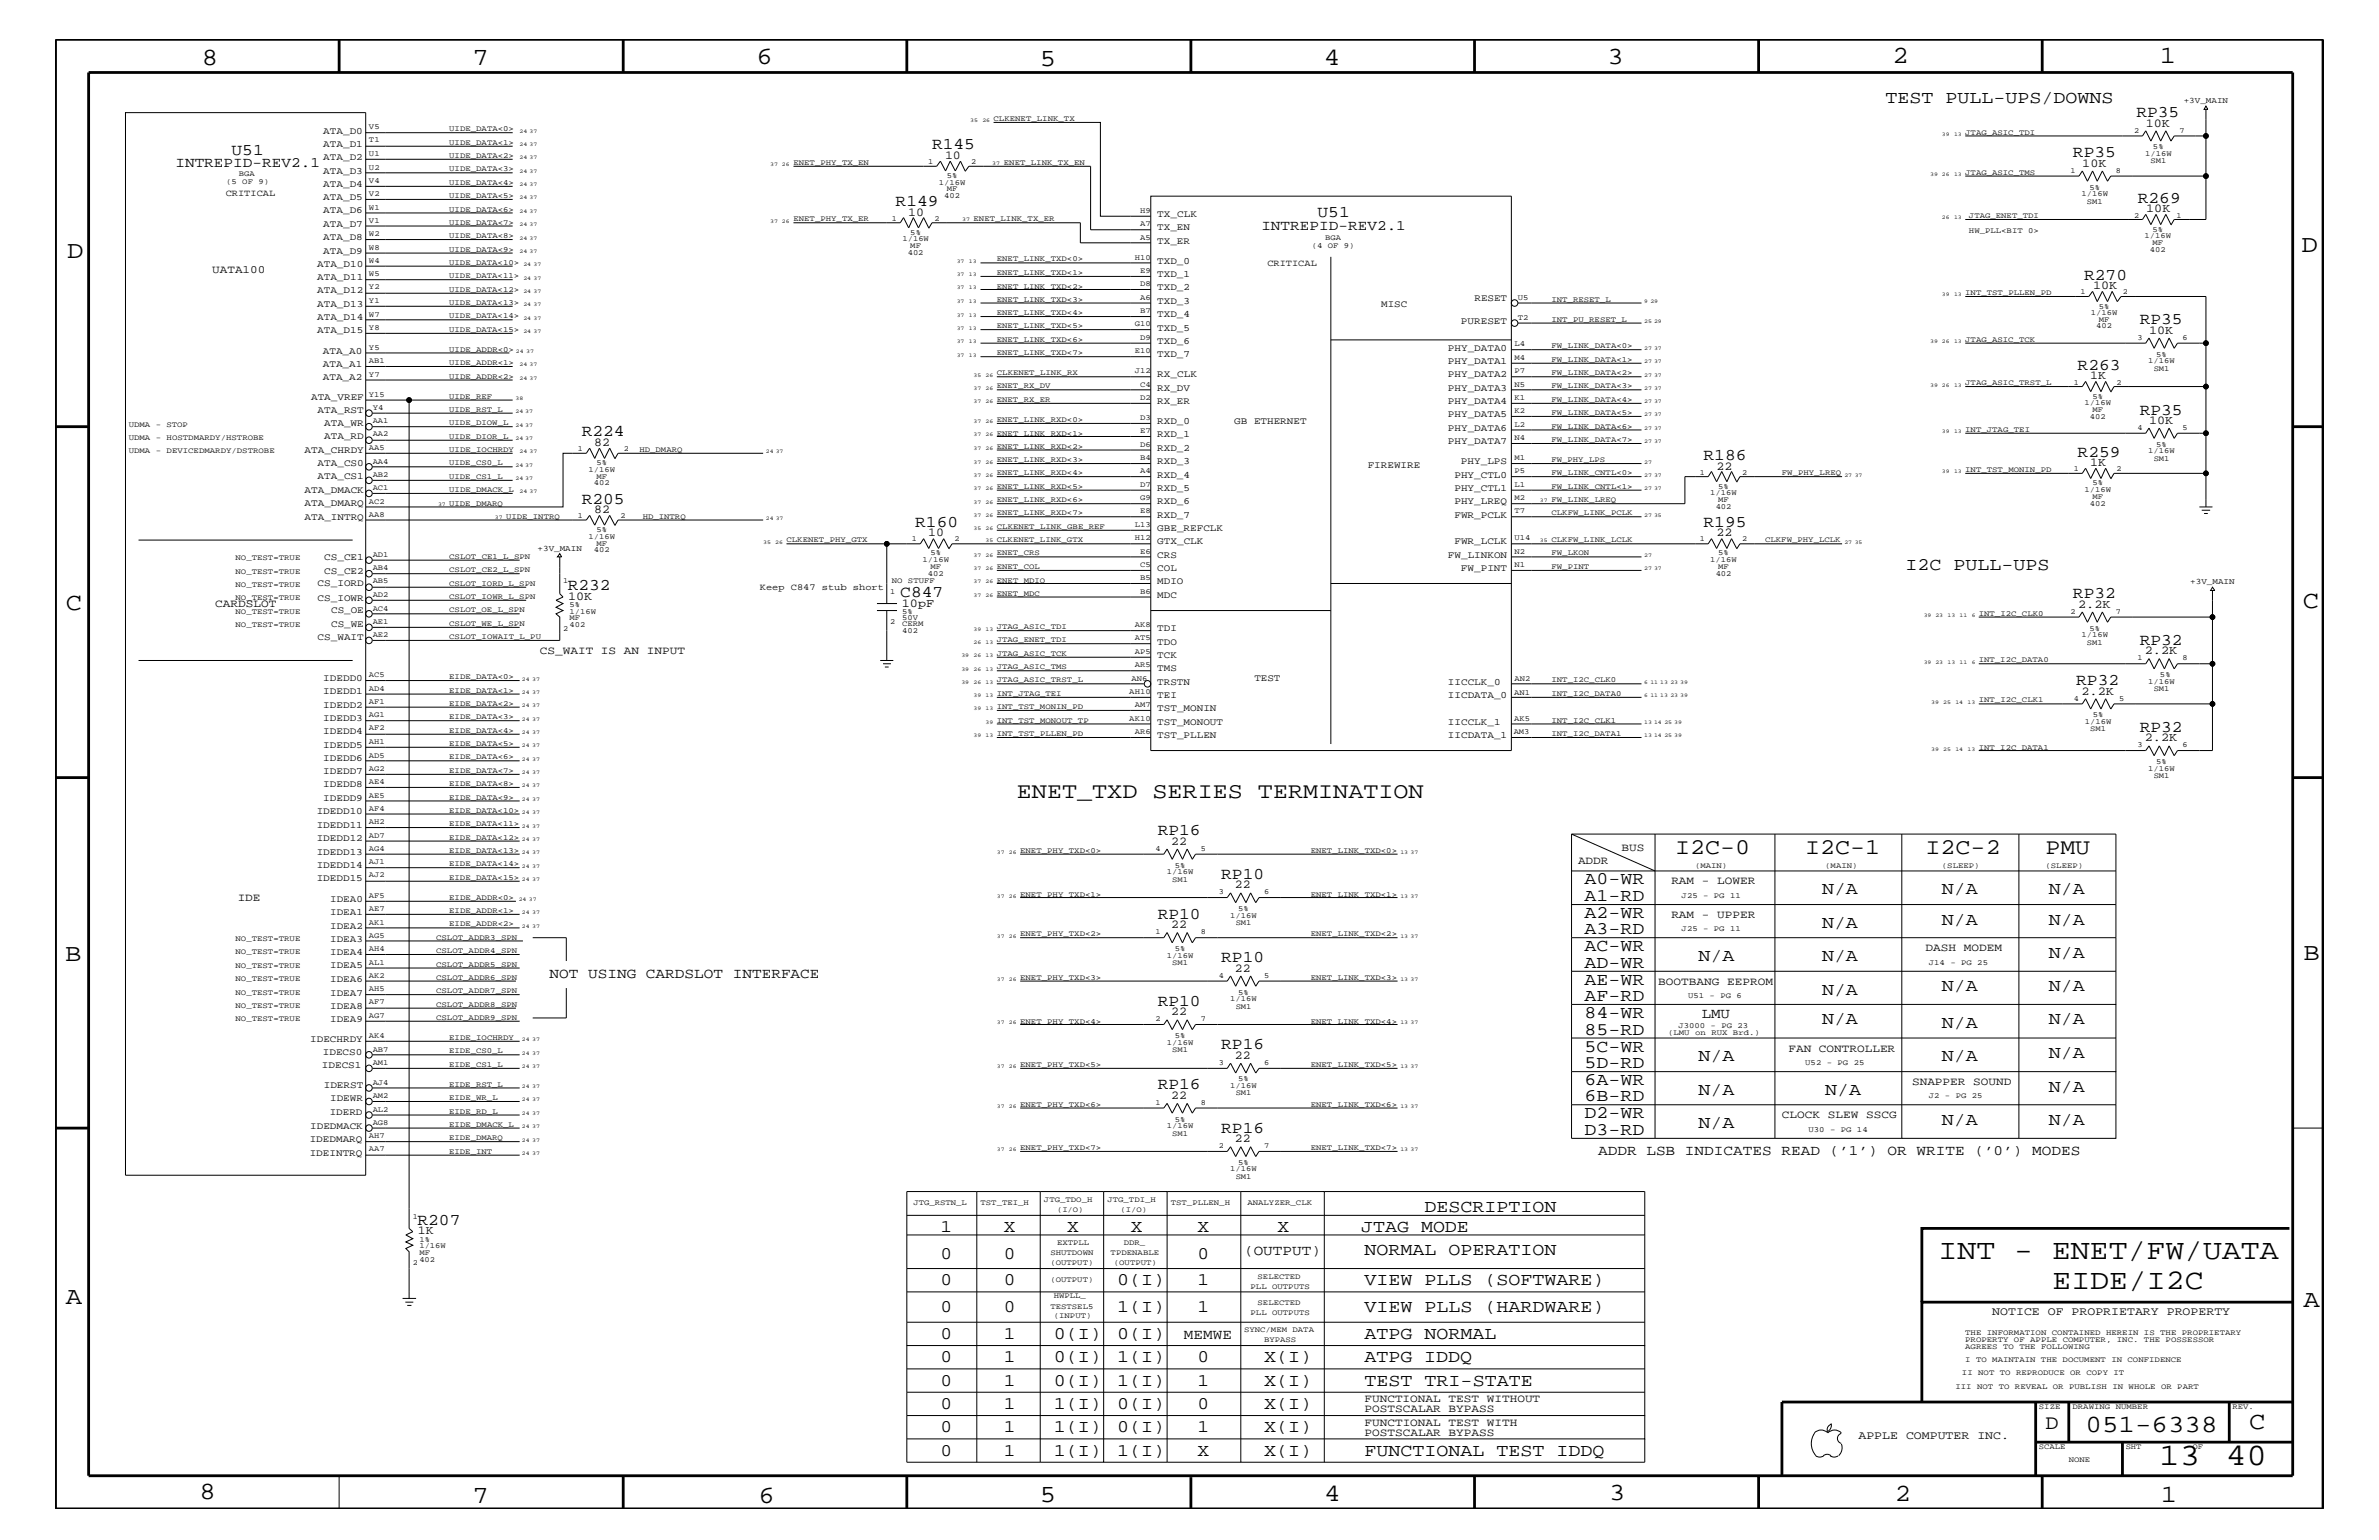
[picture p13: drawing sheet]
<svg xmlns="http://www.w3.org/2000/svg" width="432mm" height="279mm" viewBox="0 0 432 279" stroke-linecap="round" stroke-linejoin="round" font-family="sans-serif">
<defs><g id="words">
<g font-size="5.7">
<text x="391.9" y="265.9">13</text>
<text x="404" y="265.9">40</text>
</g>
<g font-size="5.2">
<text x="351.9" y="228.4">INT - ENET/FW/UATA</text>
<text x="372.5" y="233.8">EIDE/I2C</text>
</g>
<g font-size="4.5">
<text x="36.7" y="11.7">8</text>
<text x="85.8" y="11.7">7</text>
<text x="137.3" y="11.5">6</text>
<text x="240.3" y="11.7">4</text>
<text x="291.8" y="11.5">3</text>
<text x="343.5" y="11.5">2</text>
<text x="392" y="11.5">1</text>
<text x="188.7" y="12.1">5</text>
<text x="12.2" y="46.8">D</text>
<text x="417.7" y="45.7">D</text>
<text x="11.9" y="110.6">C</text>
<text x="418" y="110.3">C</text>
<text x="11.9" y="174.3">B</text>
<text x="418.1" y="174.2">B</text>
<text x="11.9" y="236.7">A</text>
<text x="418.1" y="237.1">A</text>
<text x="378.5" y="259.9">051-6338</text>
<text x="408.3" y="259.3">C</text>
<text x="36.2" y="271.9">8</text>
<text x="85.8" y="272.7">7</text>
<text x="137.7" y="272.7">6</text>
<text x="188.7" y="272.5">5</text>
<text x="240.4" y="272.3">4</text>
<text x="292.1" y="272.2">3</text>
<text x="343.9" y="272.3">2</text>
<text x="392.2" y="272.6">1</text>
</g>
<g font-size="4.1">
<text x="184.6" y="144.7">ENET_TXD SERIES TERMINATION</text>
<text x="304" y="155">I2C-0</text>
<text x="327.7" y="155">I2C-1</text>
<text x="349.5" y="155">I2C-2</text>
<text x="371.3" y="155">PMU</text>
</g>
<text font-size="3.7" x="371.3" y="259.3">D</text>
<g font-size="3.2">
<text x="342.2" y="18.7">TEST PULL-UPS/DOWNS</text>
<text x="345.9" y="103.5">I2C PULL-UPS</text>
<text x="287.6" y="160.5">A0-WR</text>
<text x="287.6" y="163.5">A1-RD</text>
<text x="287.6" y="166.5">A2-WR</text>
<text x="330.7" y="162.2">N/A</text>
<text x="352.5" y="162.2">N/A</text>
<text x="352.5" y="167.8">N/A</text>
<text x="371.9" y="167.8">N/A</text>
<text x="371.9" y="162.2">N/A</text>
<text x="287.6" y="172.6">AC-WR</text>
<text x="287.6" y="169.5">A3-RD</text>
<text x="330.7" y="168.3">N/A</text>
<text x="371.9" y="173.8">N/A</text>
<text x="287.6" y="178.7">AE-WR</text>
<text x="287.6" y="175.6">AD-WR</text>
<text x="308.3" y="174.4">N/A</text>
<text x="330.7" y="174.4">N/A</text>
<text x="352.5" y="179.9">N/A</text>
<text x="371.9" y="179.9">N/A</text>
<text x="287.6" y="184.7">84-WR</text>
<text x="287.6" y="181.6">AF-RD</text>
<text x="330.7" y="180.5">N/A</text>
<text x="330.7" y="185.9">N/A</text>
<text x="371.9" y="185.9">N/A</text>
<text x="287.6" y="187.7">85-RD</text>
<text x="287.6" y="190.8">5C-WR</text>
<text x="352.5" y="186.5">N/A</text>
<text x="371.9" y="192">N/A</text>
<text x="287.6" y="196.8">6A-WR</text>
<text x="287.6" y="193.8">5D-RD</text>
<text x="308.3" y="192.6">N/A</text>
<text x="352.5" y="192.6">N/A</text>
<text x="287.6" y="202.9">D2-WR</text>
<text x="287.6" y="199.8">6B-RD</text>
<text x="308.3" y="198.7">N/A</text>
<text x="331.3" y="198.7">N/A</text>
<text x="371.9" y="198.1">N/A</text>
<text x="287.6" y="205.9">D3-RD</text>
<text x="308.3" y="204.7">N/A</text>
<text x="352.5" y="204.1">N/A</text>
<text x="371.9" y="204.1">N/A</text>
<text x="258.6" y="219.8">DESCRIPTION</text>
<text x="170.7" y="223.5">1</text>
<text x="182.2" y="223.5">X</text>
<text x="193.7" y="223.5">X</text>
<text x="205.2" y="223.5">X</text>
<text x="217.3" y="223.5">X</text>
<text x="231.9" y="223.5">X</text>
<text x="247.1" y="223.5">JTAG MODE</text>
<text x="247.6" y="227.7">NORMAL OPERATION</text>
<text x="170.7" y="228.4">0</text>
<text x="170.7" y="233.2">0</text>
<text x="182.2" y="233.2">0</text>
<text x="182.2" y="228.4">0</text>
<text x="202.8" y="233.2">0(I)</text>
<text x="217.3" y="228.4">0</text>
<text x="217.3" y="233.2">1</text>
<text x="247.6" y="233.2">VIEW PLLS (SOFTWARE)</text>
<text x="170.7" y="238">0</text>
<text x="182.2" y="238">0</text>
<text x="202.8" y="238">1(I)</text>
<text x="217.3" y="238">1</text>
<text x="247.6" y="238">VIEW PLLS (HARDWARE)</text>
<text x="170.7" y="242.9">0</text>
<text x="182.2" y="242.9">1</text>
<text x="191.3" y="242.9">0(I)</text>
<text x="202.8" y="242.9">0(I)</text>
<text x="247.6" y="242.9">ATPG NORMAL</text>
<text x="170.7" y="247.2">0</text>
<text x="170.7" y="251.4">0</text>
<text x="182.2" y="251.4">1</text>
<text x="182.2" y="247.2">1</text>
<text x="191.3" y="247.2">0(I)</text>
<text x="191.3" y="251.4">0(I)</text>
<text x="202.8" y="247.2">1(I)</text>
<text x="202.8" y="251.4">1(I)</text>
<text x="217.3" y="247.2">0</text>
<text x="217.3" y="251.4">1</text>
<text x="229.4" y="247.2">X(I)</text>
<text x="229.4" y="251.4">X(I)</text>
<text x="247.6" y="247.2">ATPG IDDQ</text>
<text x="247.6" y="251.4">TEST TRI-STATE</text>
<text x="170.7" y="255.6">0</text>
<text x="182.2" y="255.6">1</text>
<text x="191.3" y="255.6">1(I)</text>
<text x="202.8" y="255.6">0(I)</text>
<text x="217.3" y="255.6">0</text>
<text x="229.4" y="255.6">X(I)</text>
<text x="170.7" y="259.9">0</text>
<text x="182.2" y="259.9">1</text>
<text x="191.3" y="259.9">1(I)</text>
<text x="202.8" y="259.9">0(I)</text>
<text x="217.3" y="259.9">1</text>
<text x="229.4" y="259.9">X(I)</text>
<text x="170.7" y="264.1">0</text>
<text x="182.2" y="264.1">1</text>
<text x="191.3" y="264.1">1(I)</text>
<text x="202.8" y="264.1">1(I)</text>
<text x="217.3" y="264.1">X</text>
<text x="229.4" y="264.1">X(I)</text>
<text x="247.6" y="264.1">FUNCTIONAL TEST IDDQ</text>
</g>
<g font-size="3">
<text x="387.8" y="21.3">RP35</text>
<text x="42" y="28.1">U51</text>
<text x="169.2" y="27.1">R145</text>
<text x="376.3" y="28.6">RP35</text>
<text x="162.6" y="37.4">R149</text>
<text x="239.1" y="39.4">U51</text>
<text x="388" y="36.8">R269</text>
<text x="378.3" y="50.7">R270</text>
<text x="388.4" y="58.9">RP35</text>
<text x="377.1" y="67.1">R263</text>
<text x="388.4" y="75.2">RP35</text>
<text x="105.6" y="79.2">R224</text>
<text x="309.2" y="83.5">R186</text>
<text x="377.1" y="82.8">R259</text>
<text x="105.6" y="91.4">R205</text>
<text x="166.1" y="95.6">R160</text>
<text x="309.2" y="95.6">R195</text>
<text x="103" y="107">R232</text>
<text x="163.4" y="108.3">C847</text>
<text x="376.3" y="108.6">RP32</text>
<text x="388.4" y="117">RP32</text>
<text x="376.9" y="124.3">RP32</text>
<text x="388.4" y="132.8">RP32</text>
<text x="210.1" y="151.6">RP16</text>
<text x="221.7" y="159.5">RP10</text>
<text x="210.1" y="166.7">RP10</text>
<text x="221.7" y="174.6">RP10</text>
<text x="210.1" y="182.5">RP10</text>
<text x="221.7" y="190.4">RP16</text>
<text x="210.1" y="197.6">RP16</text>
<text x="221.7" y="205.5">RP16</text>
<text x="75.8" y="222.2">R207</text>
</g>
<g font-size="2.6">
<text x="31.8" y="30.3">INTREPID-REV2.1</text>
<text x="228.9" y="41.8">INTREPID-REV2.1</text>
<text x="99.7" y="177.4">NOT USING CARDSLOT INTERFACE</text>
<text x="308.9" y="184.7">LMU</text>
<text x="290.1" y="209.6">ADDR LSB INDICATES READ (’1’) OR WRITE (’0’) MODES</text>
<text x="225.8" y="227.7">(OUTPUT)</text>
<text x="214.9" y="242.9">MEMWE</text>
</g>
<g font-size="2.2">
<text x="389.5" y="23">10K</text>
<text x="171.5" y="28.8">10</text>
<text x="378" y="30.3">10K</text>
<text x="164.8" y="39.1">10</text>
<text x="389.6" y="38.5">10K</text>
<text x="379.9" y="52.4">10K</text>
<text x="390.1" y="60.6">10K</text>
<text x="379.4" y="68.8">1K</text>
<text x="390.1" y="76.9">10K</text>
<text x="107.9" y="80.9">82</text>
<text x="311.6" y="85.2">22</text>
<text x="379.4" y="84.5">1K</text>
<text x="107.9" y="93.1">82</text>
<text x="168.5" y="97.3">10</text>
<text x="311.6" y="97.3">22</text>
<text x="103.1" y="108.8">10K</text>
<text x="163.7" y="110.2">10pF</text>
<text x="377.2" y="110.3">2.2K</text>
<text x="389.3" y="118.7">2.2K</text>
<text x="377.8" y="126">2.2K</text>
<text x="389.3" y="134.5">2.2K</text>
<text x="212.6" y="153.3">22</text>
<text x="224.1" y="161.1">22</text>
<text x="212.6" y="168.4">22</text>
<text x="224.1" y="176.3">22</text>
<text x="212.6" y="184.2">22</text>
<text x="224.1" y="192.1">22</text>
<text x="212.6" y="199.3">22</text>
<text x="224.1" y="207.2">22</text>
<text x="75.9" y="224">1K</text>
</g>
<g font-size="2.1">
<text x="361.6" y="238.6">NOTICE OF PROPRIETARY PROPERTY</text>
<text x="337.3" y="261.1">APPLE COMPUTER INC.</text>
</g>
<g font-size="2">
<text x="38.5" y="49.6">UATA100</text>
<text x="39.1" y="110.2">CARDSLOT</text>
<text x="98" y="118.6">CS_WAIT IS AN INPUT</text>
<text x="294.3" y="154.4">BUS</text>
<text x="286.4" y="156.8">ADDR</text>
<text x="303.4" y="160.5">RAM - LOWER</text>
<text x="43.1" y="163.5">IDE</text>
<text x="303.4" y="166.5">RAM - UPPER</text>
<text x="349.5" y="172.6">DASH MODEM</text>
<text x="301" y="178.7">BOOTBANG EEPROM</text>
<text x="324.6" y="190.8">FAN CONTROLLER</text>
<text x="347" y="196.8">SNAPPER SOUND</text>
<text x="323.4" y="202.9">CLOCK SLEW SSCG</text>
<text x="247.6" y="254.4">FUNCTIONAL TEST WITHOUT</text>
<text x="247.6" y="256.2">POSTSCALAR BYPASS</text>
<text x="247.6" y="258.7">FUNCTIONAL TEST WITH</text>
<text x="247.6" y="260.5">POSTSCALAR BYPASS</text>
</g>
<g font-size="1.8">
<text x="58.7" y="29.1">ATA_D2</text>
<text x="58.7" y="26.6">ATA_D1</text>
<text x="58.7" y="24.2">ATA_D0</text>
<text x="58.7" y="31.5">ATA_D3</text>
<text x="58.7" y="33.9">ATA_D4</text>
<text x="58.7" y="41.2">ATA_D7</text>
<text x="58.7" y="38.7">ATA_D6</text>
<text x="58.7" y="36.4">ATA_D5</text>
<text x="210.1" y="41.8">TX_EN</text>
<text x="210.1" y="39.4">TX_CLK</text>
<text x="58.7" y="46">ATA_D9</text>
<text x="58.7" y="43.6">ATA_D8</text>
<text x="210.1" y="44.2">TX_ER</text>
<text x="210.1" y="47.9">TXD_0</text>
<text x="57.6" y="53.2">ATA_D12</text>
<text x="57.6" y="50.7">ATA_D11</text>
<text x="57.6" y="48.5">ATA_D10</text>
<text x="210.1" y="52.7">TXD_2</text>
<text x="210.1" y="50.3">TXD_1</text>
<text x="57.6" y="58">ATA_D14</text>
<text x="57.6" y="55.7">ATA_D13</text>
<text x="210.1" y="55.1">TXD_3</text>
<text x="210.1" y="57.5">TXD_4</text>
<text x="210.1" y="60">TXD_5</text>
<text x="250.7" y="55.7">MISC</text>
<text x="265.2" y="58.8">PURESET</text>
<text x="267.6" y="54.6">RESET</text>
<text x="57.6" y="60.5">ATA_D15</text>
<text x="58.6" y="64.2">ATA_A0</text>
<text x="210.1" y="62.4">TXD_6</text>
<text x="210.1" y="64.8">TXD_7</text>
<text x="262.8" y="63.6">PHY_DATA0</text>
<text x="58.6" y="66.7">ATA_A1</text>
<text x="58.6" y="68.9">ATA_A2</text>
<text x="210.1" y="70.9">RX_DV</text>
<text x="210.1" y="68.4">RX_CLK</text>
<text x="262.8" y="66.1">PHY_DATA1</text>
<text x="262.8" y="68.4">PHY_DATA2</text>
<text x="262.8" y="70.9">PHY_DATA3</text>
<text x="56.5" y="72.5">ATA_VREF</text>
<text x="57.7" y="74.9">ATA_RST</text>
<text x="58.8" y="77.3">ATA_WR</text>
<text x="210.1" y="73.3">RX_ER</text>
<text x="210.1" y="77">RXD_0</text>
<text x="224" y="77">GB ETHERNET</text>
<text x="262.8" y="75.7">PHY_DATA5</text>
<text x="262.8" y="73.3">PHY_DATA4</text>
<text x="55.3" y="82.2">ATA_CHRDY</text>
<text x="58.8" y="79.7">ATA_RD</text>
<text x="210.1" y="81.8">RXD_2</text>
<text x="210.1" y="79.4">RXD_1</text>
<text x="262.8" y="80.5">PHY_DATA7</text>
<text x="262.8" y="78.2">PHY_DATA6</text>
<text x="55.3" y="89.4">ATA_DMACK</text>
<text x="57.7" y="87">ATA_CS1</text>
<text x="57.7" y="84.6">ATA_CS0</text>
<text x="210.1" y="86.6">RXD_4</text>
<text x="210.1" y="89.1">RXD_5</text>
<text x="210.1" y="84.2">RXD_3</text>
<text x="248.2" y="84.9">FIREWIRE</text>
<text x="264" y="86.6">PHY_CTL0</text>
<text x="264" y="89.1">PHY_CTL1</text>
<text x="265.2" y="84.2">PHY_LPS</text>
<text x="55.3" y="94.3">ATA_INTRQ</text>
<text x="55.3" y="91.9">ATA_DMARQ</text>
<text x="210.1" y="91.5">RXD_6</text>
<text x="210.1" y="93.9">RXD_7</text>
<text x="264" y="91.5">PHY_LREQ</text>
<text x="264" y="93.9">FWR_PCLK</text>
<text x="58.8" y="101.5">CS_CE1</text>
<text x="210.1" y="96.4">GBE_REFCLK</text>
<text x="210.1" y="101.2">CRS</text>
<text x="210.1" y="98.7">GTX_CLK</text>
<text x="262.8" y="101.2">FW_LINKON</text>
<text x="264" y="98.7">FWR_LCLK</text>
<text x="57.7" y="106.4">CS_IORD</text>
<text x="58.8" y="104.1">CS_CE2</text>
<text x="210.1" y="106">MDIO</text>
<text x="210.1" y="103.7">COL</text>
<text x="265.2" y="103.7">FW_PINT</text>
<text x="57.7" y="109">CS_IOWR</text>
<text x="60.1" y="111.3">CS_OE</text>
<text x="60.1" y="113.8">CS_WE</text>
<text x="210.1" y="108.5">MDC</text>
<text x="57.7" y="116.2">CS_WAIT</text>
<text x="210.1" y="119.4">TCK</text>
<text x="210.1" y="117">TDO</text>
<text x="210.1" y="114.5">TDI</text>
<text x="58.7" y="125.9">IDEDD1</text>
<text x="58.7" y="123.5">IDEDD0</text>
<text x="210.1" y="124.2">TRSTN</text>
<text x="210.1" y="121.8">TMS</text>
<text x="227.7" y="123.6">TEST</text>
<text x="262.8" y="124.2">IICCLK_0</text>
<text x="58.7" y="130.8">IDEDD3</text>
<text x="58.7" y="128.4">IDEDD2</text>
<text x="210.1" y="131.5">TST_MONOUT</text>
<text x="210.1" y="129.1">TST_MONIN</text>
<text x="210.1" y="126.7">TEI</text>
<text x="262.8" y="131.5">IICCLK_1</text>
<text x="262.8" y="126.7">IICDATA_0</text>
<text x="58.7" y="135.7">IDEDD5</text>
<text x="58.7" y="133.2">IDEDD4</text>
<text x="210.1" y="133.9">TST_PLLEN</text>
<text x="262.8" y="133.9">IICDATA_1</text>
<text x="58.7" y="142.9">IDEDD8</text>
<text x="58.7" y="140.5">IDEDD7</text>
<text x="58.7" y="138">IDEDD6</text>
<text x="57.5" y="147.8">IDEDD10</text>
<text x="58.7" y="145.3">IDEDD9</text>
<text x="57.5" y="155.1">IDEDD13</text>
<text x="57.5" y="152.6">IDEDD12</text>
<text x="57.5" y="150.1">IDEDD11</text>
<text x="57.5" y="159.9">IDEDD15</text>
<text x="57.5" y="157.4">IDEDD14</text>
<text x="59.9" y="166.1">IDEA1</text>
<text x="59.9" y="163.6">IDEA0</text>
<text x="59.9" y="173.3">IDEA4</text>
<text x="59.9" y="170.9">IDEA3</text>
<text x="59.9" y="168.5">IDEA2</text>
<text x="59.9" y="178.2">IDEA6</text>
<text x="59.9" y="175.7">IDEA5</text>
<text x="59.9" y="185.4">IDEA9</text>
<text x="59.9" y="183">IDEA8</text>
<text x="59.9" y="180.6">IDEA7</text>
<text x="56.3" y="189">IDECHRDY</text>
<text x="58.6" y="191.4">IDECS0</text>
<text x="58.4" y="193.8">IDECS1</text>
<text x="58.8" y="197.5">IDERST</text>
<text x="59.9" y="202.4">IDERD</text>
<text x="59.9" y="199.8">IDEWR</text>
<text x="56.2" y="207.1">IDEDMARQ</text>
<text x="56.2" y="209.7">IDEINTRQ</text>
<text x="56.3" y="204.8">IDEDMACK</text>
</g>
<g font-size="1.7">
<text x="41" y="35.6">CRITICAL</text>
<text x="230" y="48.3">CRITICAL</text>
<text x="137.9" y="107.1">Keep C847 stub short</text>
</g>
<g font-size="1.5">
<text x="396.4" y="18.7">+3V_MAIN</text>
<text x="97.6" y="99.9">+3V_MAIN</text>
<text x="397.6" y="106">+3V_MAIN</text>
</g>
<g font-size="1.4">
<text x="67" y="23.5">V5</text>
<text x="81.5" y="23.8">UIDE_DATA&lt;0&gt;</text>
<text x="180.3" y="22">CLKENET_LINK_TX</text>
<text x="67" y="28.3">U1</text>
<text x="67" y="25.9">T1</text>
<text x="81.5" y="26.3">UIDE_DATA&lt;1&gt;</text>
<text x="81.5" y="28.6">UIDE_DATA&lt;2&gt;</text>
<text x="144" y="29.9">ENET_PHY_TX_EN</text>
<text x="168.5" y="29.7">1</text>
<text x="176.3" y="29.7">2</text>
<text x="182.2" y="29.9">ENET_LINK_TX_EN</text>
<text x="356.7" y="24.4">JTAG_ASIC_TDI</text>
<text x="387.3" y="24.1">2</text>
<text x="389.3" y="28.3">1/16W</text>
<text x="390.3" y="29.7">SM1</text>
<text x="390.8" y="27.1">5%</text>
<text x="395.6" y="24.1">7</text>
<text x="41.1" y="33.4">(5 OF 9)</text>
<text x="43.3" y="31.9">BGA</text>
<text x="67" y="35.6">V2</text>
<text x="67" y="33.1">V4</text>
<text x="67" y="30.8">U2</text>
<text x="81.5" y="31.1">UIDE_DATA&lt;3&gt;</text>
<text x="81.5" y="33.6">UIDE_DATA&lt;4&gt;</text>
<text x="81.5" y="35.9">UIDE_DATA&lt;5&gt;</text>
<text x="170.4" y="33.6">1/16W</text>
<text x="171.4" y="35.9">402</text>
<text x="171.8" y="32.3">5%</text>
<text x="171.8" y="34.7">MF</text>
<text x="356.7" y="31.7">JTAG_ASIC_TMS</text>
<text x="375.8" y="31.4">1</text>
<text x="377.8" y="35.6">1/16W</text>
<text x="379.3" y="34.4">5%</text>
<text x="384" y="31.4">8</text>
<text x="67" y="40.4">V1</text>
<text x="67" y="38">W1</text>
<text x="81.5" y="38.4">UIDE_DATA&lt;6&gt;</text>
<text x="81.5" y="40.8">UIDE_DATA&lt;7&gt;</text>
<text x="144" y="40.2">ENET_PHY_TX_ER</text>
<text x="161.9" y="40.1">1</text>
<text x="169.6" y="40.1">2</text>
<text x="176.7" y="40.2">ENET_LINK_TX_ER</text>
<text x="206.9" y="41">A7</text>
<text x="206.9" y="38.6">H9</text>
<text x="357.4" y="39.6">JTAG_ENET_TDI</text>
<text x="378.8" y="36.9">SM1</text>
<text x="387.3" y="39.5">2</text>
<text x="395.1" y="39.5">1</text>
<text x="67" y="45.3">W8</text>
<text x="67" y="42.9">W2</text>
<text x="67" y="47.7">W4</text>
<text x="81.5" y="43.2">UIDE_DATA&lt;8&gt;</text>
<text x="81.5" y="45.7">UIDE_DATA&lt;9&gt;</text>
<text x="163.8" y="43.8">1/16W</text>
<text x="164.8" y="46.3">402</text>
<text x="165.2" y="42.6">5%</text>
<text x="165.2" y="45.1">MF</text>
<text x="180.9" y="47.4">ENET_LINK_TXD&lt;0&gt;</text>
<text x="206" y="47.1">H10</text>
<text x="206.9" y="43.5">A5</text>
<text x="238.1" y="45.1">(4 OF 9)</text>
<text x="240.5" y="43.5">BGA</text>
<text x="357.4" y="42.3">HW_PLL&lt;BIT 0&gt;</text>
<text x="389.3" y="43.2">1/16W</text>
<text x="390.2" y="45.7">402</text>
<text x="390.7" y="42">5%</text>
<text x="390.7" y="44.5">MF</text>
<text x="67" y="52.5">Y2</text>
<text x="67" y="50.2">W5</text>
<text x="81.5" y="48">UIDE_DATA&lt;10&gt;</text>
<text x="81.5" y="50.5">UIDE_DATA&lt;11&gt;</text>
<text x="81.5" y="52.9">UIDE_DATA&lt;12&gt;</text>
<text x="180.9" y="49.9">ENET_LINK_TXD&lt;1&gt;</text>
<text x="180.9" y="52.4">ENET_LINK_TXD&lt;2&gt;</text>
<text x="206.9" y="51.9">D8</text>
<text x="206.9" y="49.6">E9</text>
<text x="356.7" y="53.5">INT_TST_PLLEN_PD</text>
<text x="377.6" y="53.4">1</text>
<text x="385.3" y="53.4">2</text>
<text x="67" y="59.8">Y8</text>
<text x="67" y="57.4">W7</text>
<text x="67" y="55">Y1</text>
<text x="81.5" y="55.3">UIDE_DATA&lt;13&gt;</text>
<text x="81.5" y="57.8">UIDE_DATA&lt;14&gt;</text>
<text x="180.9" y="59.5">ENET_LINK_TXD&lt;5&gt;</text>
<text x="180.9" y="54.7">ENET_LINK_TXD&lt;3&gt;</text>
<text x="180.9" y="57.2">ENET_LINK_TXD&lt;4&gt;</text>
<text x="206" y="59.2">G10</text>
<text x="206.9" y="56.8">B7</text>
<text x="206.9" y="54.4">A6</text>
<text x="275.5" y="54.4">U5</text>
<text x="275.5" y="58">T2</text>
<text x="281.6" y="58.4">INT_PU_RESET_L</text>
<text x="281.6" y="54.7">INT_RESET_L</text>
<text x="379.5" y="57.2">1/16W</text>
<text x="380.5" y="59.5">402</text>
<text x="381" y="56">5%</text>
<text x="381" y="58.4">MF</text>
<text x="67" y="65.9">AB1</text>
<text x="67" y="63.4">Y5</text>
<text x="81.5" y="60.2">UIDE_DATA&lt;15&gt;</text>
<text x="81.5" y="63.9">UIDE_ADDR&lt;0&gt;</text>
<text x="180.9" y="62">ENET_LINK_TXD&lt;6&gt;</text>
<text x="180.9" y="64.5">ENET_LINK_TXD&lt;7&gt;</text>
<text x="206" y="64">E10</text>
<text x="206.9" y="61.7">D9</text>
<text x="274.9" y="65.3">M4</text>
<text x="274.9" y="62.9">L4</text>
<text x="281.6" y="65.6">FW_LINK_DATA&lt;1&gt;</text>
<text x="281.6" y="63.2">FW_LINK_DATA&lt;0&gt;</text>
<text x="356.7" y="62">JTAG_ASIC_TCK</text>
<text x="387.9" y="61.7">3</text>
<text x="389.9" y="65.9">1/16W</text>
<text x="391.4" y="64.7">5%</text>
<text x="396.2" y="61.7">6</text>
<text x="67" y="72">Y15</text>
<text x="67" y="68.4">Y7</text>
<text x="81.5" y="66.2">UIDE_ADDR&lt;1&gt;</text>
<text x="81.5" y="68.7">UIDE_ADDR&lt;2&gt;</text>
<text x="180.9" y="70.5">ENET_RX_DV</text>
<text x="180.9" y="68.1">CLKENET_LINK_RX</text>
<text x="206" y="67.7">J12</text>
<text x="206.9" y="70.1">C4</text>
<text x="274.9" y="70.1">N5</text>
<text x="274.9" y="67.7">P7</text>
<text x="281.6" y="70.5">FW_LINK_DATA&lt;3&gt;</text>
<text x="281.6" y="68.1">FW_LINK_DATA&lt;2&gt;</text>
<text x="356.7" y="69.9">JTAG_ASIC_TRST_L</text>
<text x="376.4" y="69.8">1</text>
<text x="384.1" y="69.8">2</text>
<text x="390.9" y="67.3">SM1</text>
<text x="23.4" y="77.4">UDMA - STOP</text>
<text x="67.6" y="76.8">AA1</text>
<text x="67.6" y="74.4">Y4</text>
<text x="81.5" y="72.3">UIDE_REF</text>
<text x="81.5" y="74.7">UIDE_RST_L</text>
<text x="81.5" y="77.2">UIDE_DIOW_L</text>
<text x="180.9" y="76.6">ENET_LINK_RXD&lt;0&gt;</text>
<text x="180.9" y="72.9">ENET_RX_ER</text>
<text x="206.9" y="72.6">D2</text>
<text x="206.9" y="76.2">D3</text>
<text x="274.9" y="77.4">L2</text>
<text x="274.9" y="75">K2</text>
<text x="274.9" y="72.6">K1</text>
<text x="281.6" y="72.9">FW_LINK_DATA&lt;4&gt;</text>
<text x="281.6" y="75.4">FW_LINK_DATA&lt;5&gt;</text>
<text x="281.6" y="77.8">FW_LINK_DATA&lt;6&gt;</text>
<text x="378.3" y="73.5">1/16W</text>
<text x="379.3" y="76">402</text>
<text x="379.8" y="74.7">MF</text>
<text x="379.8" y="72.3">5%</text>
<text x="23.4" y="79.9">UDMA - HOSTDMARDY/HSTROBE</text>
<text x="23.4" y="82.2">UDMA - DEVICEDMARDY/DSTROBE</text>
<text x="67" y="81.6">AA5</text>
<text x="67.6" y="79.2">AA2</text>
<text x="81.5" y="79.6">UIDE_DIOR_L</text>
<text x="81.5" y="82">UIDE_IOCHRDY</text>
<text x="104.9" y="81.9">1</text>
<text x="113.2" y="81.9">2</text>
<text x="116.1" y="82">HD_DMARQ</text>
<text x="180.9" y="81.4">ENET_LINK_RXD&lt;2&gt;</text>
<text x="180.9" y="83.8">ENET_LINK_RXD&lt;3&gt;</text>
<text x="180.9" y="79">ENET_LINK_RXD&lt;1&gt;</text>
<text x="206.9" y="83.5">B4</text>
<text x="206.9" y="81.1">D6</text>
<text x="206.9" y="78.6">E7</text>
<text x="274.9" y="83.5">M1</text>
<text x="274.9" y="79.9">N4</text>
<text x="281.6" y="80.2">FW_LINK_DATA&lt;7&gt;</text>
<text x="281.6" y="83.8">FW_PHY_LPS</text>
<text x="356.7" y="78.3">INT_JTAG_TEI</text>
<text x="387.9" y="78">4</text>
<text x="389.9" y="82.2">1/16W</text>
<text x="390.9" y="83.6">SM1</text>
<text x="391.4" y="81.1">5%</text>
<text x="396.2" y="78">5</text>
<text x="67.6" y="88.9">AC1</text>
<text x="67.6" y="86.5">AB2</text>
<text x="67.6" y="84.1">AA4</text>
<text x="81.5" y="89.3">UIDE_DMACK_L</text>
<text x="81.5" y="84.4">UIDE_CS0_L</text>
<text x="81.5" y="86.9">UIDE_CS1_L</text>
<text x="106.8" y="85.6">1/16W</text>
<text x="107.8" y="88.1">402</text>
<text x="108.2" y="84.4">5%</text>
<text x="108.2" y="86.9">MF</text>
<text x="180.9" y="88.7">ENET_LINK_RXD&lt;5&gt;</text>
<text x="180.9" y="86.2">ENET_LINK_RXD&lt;4&gt;</text>
<text x="206.9" y="88.3">D7</text>
<text x="206.9" y="85.9">A4</text>
<text x="274.9" y="88.3">L1</text>
<text x="274.9" y="85.9">P5</text>
<text x="281.6" y="88.7">FW_LINK_CNTL&lt;1&gt;</text>
<text x="281.6" y="86.2">FW_LINK_CNTL&lt;0&gt;</text>
<text x="308.5" y="86.1">1</text>
<text x="310.4" y="89.9">1/16W</text>
<text x="311.9" y="88.7">5%</text>
<text x="316.2" y="86.1">2</text>
<text x="323.4" y="86.2">FW_PHY_LREQ</text>
<text x="356.7" y="85.6">INT_TST_MONIN_PD</text>
<text x="376.4" y="85.5">1</text>
<text x="378.3" y="89.3">1/16W</text>
<text x="379.8" y="88.1">5%</text>
<text x="384.1" y="85.5">2</text>
<text x="67" y="93.8">AA8</text>
<text x="67" y="91.4">AC2</text>
<text x="81.5" y="91.7">UIDE_DMARQ</text>
<text x="91.9" y="94.2">UIDE_INTRQ</text>
<text x="104.9" y="94">1</text>
<text x="112.6" y="94">2</text>
<text x="116.7" y="94.2">HD_INTRQ</text>
<text x="180.9" y="96">CLKENET_LINK_GBE_REF</text>
<text x="180.9" y="93.5">ENET_LINK_RXD&lt;7&gt;</text>
<text x="180.9" y="91.1">ENET_LINK_RXD&lt;6&gt;</text>
<text x="206" y="95.6">L13</text>
<text x="206.9" y="93.2">E8</text>
<text x="206.9" y="90.7">G9</text>
<text x="274.9" y="93.2">T7</text>
<text x="274.9" y="90.7">M2</text>
<text x="281.6" y="91.1">FW_LINK_LREQ</text>
<text x="281.6" y="93.5">CLKFW_LINK_PCLK</text>
<text x="311.4" y="92.3">402</text>
<text x="311.9" y="91.1">MF</text>
<text x="379.3" y="91.7">402</text>
<text x="379.8" y="90.5">MF</text>
<text x="42.8" y="101.6">NO_TEST=TRUE</text>
<text x="67.6" y="101">AD1</text>
<text x="81.5" y="101.4">CSLOT_CE1_L_SPN</text>
<text x="106.8" y="97.8">1/16W</text>
<text x="107.8" y="100.2">402</text>
<text x="108.2" y="99">MF</text>
<text x="108.2" y="96.5">5%</text>
<text x="142.7" y="98.4">CLKENET_PHY_GTX</text>
<text x="165.5" y="98.2">1</text>
<text x="168.9" y="100.8">5%</text>
<text x="173.2" y="98.2">2</text>
<text x="180.9" y="98.4">CLKENET_LINK_GTX</text>
<text x="180.9" y="100.8">ENET_CRS</text>
<text x="206" y="98">H12</text>
<text x="206.9" y="100.4">E6</text>
<text x="274.9" y="100.4">N2</text>
<text x="274.9" y="98">U14</text>
<text x="281.6" y="98.4">CLKFW_LINK_LCLK</text>
<text x="281.6" y="100.8">FW_LKON</text>
<text x="308.5" y="98.2">1</text>
<text x="311.9" y="100.8">5%</text>
<text x="316.2" y="98.2">2</text>
<text x="320.4" y="98.4">CLKFW_PHY_LCLK</text>
<text x="42.8" y="106.5">NO_TEST=TRUE</text>
<text x="42.8" y="104.1">NO_TEST=TRUE</text>
<text x="67.6" y="105.9">AB5</text>
<text x="67.6" y="103.5">AB4</text>
<text x="81.5" y="106.3">CSLOT_IORD_L_SPN</text>
<text x="81.5" y="103.8">CSLOT_CE2_L_SPN</text>
<text x="102.2" y="105.9">1</text>
<text x="161.5" y="107.7">1</text>
<text x="161.9" y="105.9">NO STUFF</text>
<text x="167.4" y="102.1">1/16W</text>
<text x="168.4" y="104.4">402</text>
<text x="168.9" y="103.2">MF</text>
<text x="180.9" y="103.2">ENET_COL</text>
<text x="180.9" y="105.7">ENET_MDIO</text>
<text x="206.9" y="105.3">B5</text>
<text x="206.9" y="107.7">B6</text>
<text x="206.9" y="102.9">C5</text>
<text x="274.9" y="102.9">N1</text>
<text x="281.6" y="103.2">FW_PINT</text>
<text x="310.4" y="102.1">1/16W</text>
<text x="311.4" y="104.4">402</text>
<text x="311.9" y="103.2">MF</text>
<text x="42.8" y="111.4">NO_TEST=TRUE</text>
<text x="42.8" y="113.8">NO_TEST=TRUE</text>
<text x="42.8" y="108.9">NO_TEST=TRUE</text>
<text x="67.6" y="113.1">AE1</text>
<text x="67.6" y="110.8">AC4</text>
<text x="67.6" y="108.3">AD2</text>
<text x="81.5" y="111.1">CSLOT_OE_L_SPN</text>
<text x="81.5" y="113.6">CSLOT_WE_L_SPN</text>
<text x="81.5" y="108.7">CSLOT_IOWR_L_SPN</text>
<text x="103.4" y="113.8">402</text>
<text x="103.4" y="112.6">MF</text>
<text x="103.4" y="111.4">1/16W</text>
<text x="103.4" y="110.2">5%</text>
<text x="161.5" y="113.1">2</text>
<text x="163.7" y="113.7">CERM</text>
<text x="163.7" y="112.5">50V</text>
<text x="163.7" y="111.4">5%</text>
<text x="180.9" y="108.1">ENET_MDC</text>
<text x="206" y="113.8">AK8</text>
<text x="359.2" y="111.7">INT_I2C_CLK0</text>
<text x="375.8" y="111.4">2</text>
<text x="384" y="111.4">7</text>
<text x="67.6" y="115.6">AE2</text>
<text x="81.5" y="115.9">CSLOT_IOWAIT_L_PU</text>
<text x="102.2" y="114.4">2</text>
<text x="163.7" y="114.8">402</text>
<text x="180.9" y="116.5">JTAG_ENET_TDI</text>
<text x="180.9" y="114.2">JTAG_ASIC_TDI</text>
<text x="180.9" y="119">JTAG_ASIC_TCK</text>
<text x="206" y="116.2">AT5</text>
<text x="206" y="118.6">AP5</text>
<text x="377.8" y="115.6">1/16W</text>
<text x="378.8" y="117">SM1</text>
<text x="379.3" y="114.4">5%</text>
<text x="387.9" y="119.8">1</text>
<text x="396.2" y="119.8">8</text>
<text x="67" y="125.3">AD4</text>
<text x="67" y="122.9">AC5</text>
<text x="81.5" y="123.2">EIDE_DATA&lt;0&gt;</text>
<text x="81.5" y="125.7">EIDE_DATA&lt;1&gt;</text>
<text x="180.9" y="121.4">JTAG_ASIC_TMS</text>
<text x="180.9" y="123.8">JTAG_ASIC_TRST_L</text>
<text x="205" y="125.9">AH10</text>
<text x="205.4" y="123.5">AN6</text>
<text x="206" y="121">AR5</text>
<text x="274.9" y="123.5">AN2</text>
<text x="281.6" y="123.8">INT_I2C_CLK0</text>
<text x="359.2" y="120.2">INT_I2C_DATA0</text>
<text x="389.9" y="124.1">1/16W</text>
<text x="390.9" y="125.4">SM1</text>
<text x="392" y="122.9">5%</text>
<text x="67" y="130.2">AG1</text>
<text x="67" y="127.7">AF1</text>
<text x="81.5" y="130.5">EIDE_DATA&lt;3&gt;</text>
<text x="81.5" y="128">EIDE_DATA&lt;2&gt;</text>
<text x="180.9" y="126.3">INT_JTAG_TEI</text>
<text x="180.9" y="131.1">INT_TST_MONOUT_TP</text>
<text x="180.9" y="128.7">INT_TST_MONIN_PD</text>
<text x="205" y="130.8">AK10</text>
<text x="206" y="128.3">AM7</text>
<text x="274.8" y="126">AN1</text>
<text x="274.8" y="130.8">AK5</text>
<text x="281.6" y="126.3">INT_I2C_DATA0</text>
<text x="281.6" y="131.1">INT_I2C_CLK1</text>
<text x="359.2" y="127.5">INT_I2C_CLK1</text>
<text x="376.4" y="127.1">4</text>
<text x="378.4" y="131.3">1/16W</text>
<text x="379.9" y="130.2">5%</text>
<text x="384.6" y="127.1">5</text>
<text x="67" y="137.4">AD5</text>
<text x="67" y="135">AH1</text>
<text x="67" y="132.5">AF2</text>
<text x="81.5" y="135.3">EIDE_DATA&lt;5&gt;</text>
<text x="81.5" y="133">EIDE_DATA&lt;4&gt;</text>
<text x="81.5" y="137.8">EIDE_DATA&lt;6&gt;</text>
<text x="180.9" y="133.5">INT_TST_PLLEN_PD</text>
<text x="206" y="133.2">AR6</text>
<text x="274.7" y="133.2">AM3</text>
<text x="281.6" y="133.5">INT_I2C_DATA1</text>
<text x="359.2" y="136">INT_I2C_DATA1</text>
<text x="379.4" y="132.7">SM1</text>
<text x="387.9" y="135.6">3</text>
<text x="396.2" y="135.6">6</text>
<text x="67" y="142.3">AE4</text>
<text x="67" y="139.8">AG2</text>
<text x="81.5" y="140.2">EIDE_DATA&lt;7&gt;</text>
<text x="81.5" y="142.6">EIDE_DATA&lt;8&gt;</text>
<text x="389.9" y="139.8">1/16W</text>
<text x="390.9" y="141.2">SM1</text>
<text x="391.4" y="138.6">5%</text>
<text x="67" y="144.7">AE5</text>
<text x="67" y="149.5">AH2</text>
<text x="67" y="147.1">AF4</text>
<text x="81.5" y="147.5">EIDE_DATA&lt;10&gt;</text>
<text x="81.5" y="145.1">EIDE_DATA&lt;9&gt;</text>
<text x="81.5" y="149.9">EIDE_DATA&lt;11&gt;</text>
<text x="67" y="154.4">AG4</text>
<text x="67" y="152">AD7</text>
<text x="81.5" y="152.3">EIDE_DATA&lt;12&gt;</text>
<text x="81.5" y="154.7">EIDE_DATA&lt;13&gt;</text>
<text x="185.2" y="154.7">ENET_PHY_TXD&lt;0&gt;</text>
<text x="209.7" y="154.4">4</text>
<text x="217.9" y="154.4">5</text>
<text x="237.9" y="154.7">ENET_LINK_TXD&lt;0&gt;</text>
<text x="67" y="159.2">AJ2</text>
<text x="67" y="156.8">AJ1</text>
<text x="81.5" y="159.6">EIDE_DATA&lt;15&gt;</text>
<text x="81.5" y="157.2">EIDE_DATA&lt;14&gt;</text>
<text x="211.8" y="158.6">1/16W</text>
<text x="212.8" y="160">SM1</text>
<text x="213.2" y="157.4">5%</text>
<text x="307.7" y="157.4">(MAIN)</text>
<text x="331.3" y="157.4">(MAIN)</text>
<text x="352.5" y="157.4">(SLEEP)</text>
<text x="371.3" y="157.4">(SLEEP)</text>
<text x="67" y="167.8">AK1</text>
<text x="67" y="165.3">AE7</text>
<text x="67" y="162.8">AF5</text>
<text x="81.5" y="163.3">EIDE_ADDR&lt;0&gt;</text>
<text x="81.5" y="165.6">EIDE_ADDR&lt;1&gt;</text>
<text x="185.2" y="162.7">ENET_PHY_TXD&lt;1&gt;</text>
<text x="221.2" y="162.2">3</text>
<text x="223.3" y="166.5">1/16W</text>
<text x="224.3" y="167.8">SM1</text>
<text x="224.7" y="165.3">5%</text>
<text x="229.4" y="162.2">6</text>
<text x="237.9" y="162.7">ENET_LINK_TXD&lt;1&gt;</text>
<text x="305.2" y="162.8">J25 - PG 11</text>
<text x="42.8" y="170.7">NO_TEST=TRUE</text>
<text x="42.8" y="173.2">NO_TEST=TRUE</text>
<text x="67" y="172.6">AH4</text>
<text x="67" y="170.1">AG5</text>
<text x="79.2" y="170.5">CSLOT_ADDR3_SPN</text>
<text x="79.2" y="172.9">CSLOT_ADDR4_SPN</text>
<text x="81.5" y="168.1">EIDE_ADDR&lt;2&gt;</text>
<text x="185.2" y="169.9">ENET_PHY_TXD&lt;2&gt;</text>
<text x="209.7" y="169.5">1</text>
<text x="211.8" y="173.8">1/16W</text>
<text x="213.2" y="172.6">5%</text>
<text x="217.9" y="169.5">8</text>
<text x="237.9" y="169.9">ENET_LINK_TXD&lt;2&gt;</text>
<text x="305.2" y="168.9">J25 - PG 11</text>
<text x="42.8" y="175.6">NO_TEST=TRUE</text>
<text x="42.8" y="178">NO_TEST=TRUE</text>
<text x="67" y="179.9">AH5</text>
<text x="67" y="177.4">AK2</text>
<text x="67" y="175">AL1</text>
<text x="79.2" y="175.4">CSLOT_ADDR5_SPN</text>
<text x="79.2" y="177.8">CSLOT_ADDR6_SPN</text>
<text x="185.2" y="177.8">ENET_PHY_TXD&lt;3&gt;</text>
<text x="212.8" y="175.1">SM1</text>
<text x="221.2" y="177.4">4</text>
<text x="229.4" y="177.4">5</text>
<text x="237.9" y="177.8">ENET_LINK_TXD&lt;3&gt;</text>
<text x="350.1" y="175">J14 - PG 25</text>
<text x="42.8" y="180.5">NO_TEST=TRUE</text>
<text x="42.8" y="182.9">NO_TEST=TRUE</text>
<text x="42.8" y="185.3">NO_TEST=TRUE</text>
<text x="67" y="184.7">AG7</text>
<text x="67" y="182.2">AF7</text>
<text x="79.2" y="180.2">CSLOT_ADDR7_SPN</text>
<text x="79.2" y="182.7">CSLOT_ADDR8_SPN</text>
<text x="79.2" y="185">CSLOT_ADDR9_SPN</text>
<text x="185.2" y="185.7">ENET_PHY_TXD&lt;4&gt;</text>
<text x="209.7" y="185.3">2</text>
<text x="217.9" y="185.3">7</text>
<text x="223.3" y="181.6">1/16W</text>
<text x="224.3" y="183">SM1</text>
<text x="224.7" y="180.5">5%</text>
<text x="237.9" y="185.7">ENET_LINK_TXD&lt;4&gt;</text>
<text x="306.4" y="181">U51 - PG 6</text>
<text x="67" y="188.3">AK4</text>
<text x="67.6" y="190.8">AB7</text>
<text x="81.5" y="191.1">EIDE_CS0_L</text>
<text x="81.5" y="188.7">EIDE_IOCHRDY</text>
<text x="211.8" y="189.5">1/16W</text>
<text x="212.8" y="190.9">SM1</text>
<text x="213.2" y="188.3">5%</text>
<text x="302.8" y="187.7">(LMU on RUX Brd.)</text>
<text x="304.6" y="186.5">J3000 - PG 23</text>
<text x="67.6" y="196.8">AJ4</text>
<text x="67.6" y="193.2">AM1</text>
<text x="81.5" y="193.6">EIDE_CS1_L</text>
<text x="81.5" y="197.2">EIDE_RST_L</text>
<text x="185.2" y="193.6">ENET_PHY_TXD&lt;5&gt;</text>
<text x="221.2" y="193.2">3</text>
<text x="223.3" y="197.4">1/16W</text>
<text x="224.7" y="196.2">5%</text>
<text x="229.4" y="193.2">6</text>
<text x="237.9" y="193.6">ENET_LINK_TXD&lt;5&gt;</text>
<text x="327.7" y="193.2">U52 - PG 25</text>
<text x="67.6" y="199.2">AM2</text>
<text x="67.6" y="201.7">AL2</text>
<text x="81.5" y="202">EIDE_RD_L</text>
<text x="81.5" y="199.6">EIDE_WR_L</text>
<text x="185.2" y="200.9">ENET_PHY_TXD&lt;6&gt;</text>
<text x="209.7" y="200.4">1</text>
<text x="213.2" y="203.5">5%</text>
<text x="217.9" y="200.4">8</text>
<text x="224.3" y="198.7">SM1</text>
<text x="237.9" y="200.9">ENET_LINK_TXD&lt;6&gt;</text>
<text x="350.1" y="199.2">J2 - PG 25</text>
<text x="67" y="208.9">AA7</text>
<text x="67" y="206.5">AH7</text>
<text x="67.6" y="204.1">AG8</text>
<text x="81.5" y="206.9">EIDE_DMARQ</text>
<text x="81.5" y="204.5">EIDE_DMACK_L</text>
<text x="81.5" y="209.3">EIDE_INT</text>
<text x="185.2" y="208.7">ENET_PHY_TXD&lt;7&gt;</text>
<text x="211.8" y="204.7">1/16W</text>
<text x="212.8" y="206">SM1</text>
<text x="221.2" y="208.3">2</text>
<text x="229.4" y="208.3">7</text>
<text x="237.9" y="208.7">ENET_LINK_TXD&lt;7&gt;</text>
<text x="328.3" y="205.3">U30 - PG 14</text>
<text x="223.3" y="212.5">1/16W</text>
<text x="224.3" y="213.9">SM1</text>
<text x="224.7" y="211.4">5%</text>
<text x="74.9" y="221.1">1</text>
<text x="165.8" y="218.6">JTG_RSTN_L</text>
<text x="178" y="218.6">TST_TEI_H</text>
<text x="189.5" y="218">JTG_TDO_H</text>
<text x="191.9" y="219.8">(I/O)</text>
<text x="201" y="218">JTG_TDI_H</text>
<text x="203.4" y="219.8">(I/O)</text>
<text x="212.5" y="218.6">TST_PLLEN_H</text>
<text x="226.4" y="218.6">ANALYZER_CLK</text>
<text x="76.1" y="225.3">1%</text>
<text x="76.1" y="226.5">1/16W</text>
<text x="76.1" y="227.7">MF</text>
<text x="190.7" y="227.7">SHUTDOWN</text>
<text x="191.9" y="225.9">EXTPLL</text>
<text x="201.6" y="227.7">TPDENABLE</text>
<text x="204" y="225.9">DDR_</text>
<text x="74.9" y="229.6">2</text>
<text x="76.1" y="229">402</text>
<text x="190.7" y="229.6">(OUTPUT)</text>
<text x="190.7" y="232.6">(OUTPUT)</text>
<text x="202.2" y="229.6">(OUTPUT)</text>
<text x="227" y="233.8">PLL OUTPUTS</text>
<text x="228.3" y="232">SELECTED</text>
<text x="190.7" y="237.4">TESTSEL5</text>
<text x="191.3" y="235.6">HWPLL_</text>
<text x="191.3" y="239.2">(INPUT)</text>
<text x="227" y="238.6">PLL OUTPUTS</text>
<text x="228.3" y="236.8">SELECTED</text>
<text x="225.8" y="241.7">SYNC/MEM DATA</text>
<text x="229.4" y="243.5">BYPASS</text>
<text x="356.7" y="244.7">AGREES TO THE FOLLOWING</text>
<text x="356.7" y="243.5">PROPERTY OF APPLE COMPUTER, INC. THE POSSESSOR</text>
<text x="356.7" y="242.3">THE INFORMATION CONTAINED HEREIN IS THE PROPRIETARY</text>
<text x="354.9" y="252">III NOT TO REVEAL OR PUBLISH IN WHOLE OR PART</text>
<text x="356.1" y="249.5">II NOT TO REPRODUCE OR COPY IT</text>
<text x="356.7" y="247.2">I TO MAINTAIN THE DOCUMENT IN CONFIDENCE</text>
<text x="370.1" y="255.6">SIZE</text>
<text x="376.2" y="255.6">DRAWING NUMBER</text>
<text x="405.2" y="255.6">REV.</text>
<text x="370.1" y="262.9">SCALE</text>
<text x="385.8" y="262.9">SHT</text>
<text x="397.9" y="262.9">OF</text>
<text x="375.5" y="265.3">NONE</text>
</g>
<g font-size="1">
<text x="176.1" y="22.2">35</text>
<text x="178.3" y="22.2">26</text>
<text x="94.3" y="24.1">24 37</text>
<text x="94.3" y="26.5">24 37</text>
<text x="94.3" y="28.9">24 37</text>
<text x="180.1" y="29.9">37</text>
<text x="352.5" y="24.7">39</text>
<text x="354.7" y="24.7">13</text>
<text x="94.3" y="31.4">24 37</text>
<text x="94.3" y="33.8">24 37</text>
<text x="139.8" y="30.2">37 26</text>
<text x="350.4" y="31.9">39 26</text>
<text x="354.7" y="31.9">13</text>
<text x="94.3" y="38.6">24 37</text>
<text x="94.3" y="41">24 37</text>
<text x="94.3" y="36.2">24 37</text>
<text x="139.8" y="40.4">37 26</text>
<text x="174.7" y="40.2">37</text>
<text x="352.5" y="39.8">26</text>
<text x="354.7" y="39.8">13</text>
<text x="94.3" y="43.5">24 37</text>
<text x="94.3" y="45.9">24 37</text>
<text x="173.7" y="47.7">37</text>
<text x="175.9" y="47.7">13</text>
<text x="95" y="48.3">24 37</text>
<text x="95" y="50.7">24 37</text>
<text x="95" y="53.2">24 37</text>
<text x="173.7" y="50.2">37</text>
<text x="173.7" y="52.5">37</text>
<text x="175.9" y="50.2">13</text>
<text x="175.9" y="52.5">13</text>
<text x="352.5" y="53.8">39</text>
<text x="354.7" y="53.8">13</text>
<text x="95" y="55.6">24 37</text>
<text x="95" y="58">24 37</text>
<text x="173.7" y="57.4">37</text>
<text x="173.7" y="59.8">37</text>
<text x="173.7" y="55">37</text>
<text x="175.9" y="57.4">13</text>
<text x="175.9" y="59.8">13</text>
<text x="175.9" y="55">13</text>
<text x="298.4" y="55">9 29</text>
<text x="298.5" y="58.6">25 29</text>
<text x="93.6" y="64">24 37</text>
<text x="95" y="60.5">24 37</text>
<text x="173.7" y="64.7">37</text>
<text x="173.7" y="62.3">37</text>
<text x="175.9" y="64.7">13</text>
<text x="175.9" y="62.3">13</text>
<text x="298.4" y="65.9">27 37</text>
<text x="298.4" y="63.4">27 37</text>
<text x="350.4" y="62.3">39 26</text>
<text x="354.7" y="62.3">13</text>
<text x="94.3" y="66.5">24 37</text>
<text x="94.3" y="68.9">24 37</text>
<text x="176.7" y="70.7">37</text>
<text x="176.7" y="68.4">35</text>
<text x="178.9" y="70.7">26</text>
<text x="178.9" y="68.4">26</text>
<text x="298.4" y="70.7">27 37</text>
<text x="298.4" y="68.4">27 37</text>
<text x="350.4" y="70.1">39 26</text>
<text x="354.7" y="70.1">13</text>
<text x="93.6" y="72.6">38</text>
<text x="93.6" y="75">24 37</text>
<text x="93.6" y="77.4">24 37</text>
<text x="176.7" y="76.8">37</text>
<text x="176.7" y="73.2">37</text>
<text x="178.9" y="76.8">26</text>
<text x="178.9" y="73.2">26</text>
<text x="298.4" y="73.2">27 37</text>
<text x="298.4" y="75.6">27 37</text>
<text x="93.6" y="79.9">24 37</text>
<text x="94.3" y="82.2">24 37</text>
<text x="139" y="82.2">24 37</text>
<text x="176.7" y="81.6">37</text>
<text x="176.7" y="79.2">37</text>
<text x="178.9" y="81.6">26</text>
<text x="178.9" y="79.2">26</text>
<text x="298.4" y="78">27 37</text>
<text x="298.4" y="80.5">27 37</text>
<text x="352.5" y="78.6">39</text>
<text x="354.7" y="78.6">13</text>
<text x="93.6" y="84.7">24 37</text>
<text x="93.6" y="87.2">24 37</text>
<text x="94.3" y="89.5">24 37</text>
<text x="176.7" y="88.9">37</text>
<text x="176.7" y="86.5">37</text>
<text x="176.7" y="84.1">37</text>
<text x="178.9" y="88.9">26</text>
<text x="178.9" y="86.5">26</text>
<text x="178.9" y="84.1">26</text>
<text x="298.4" y="88.9">27 37</text>
<text x="298.4" y="86.5">27 37</text>
<text x="298.4" y="84.1">27</text>
<text x="334.8" y="86.5">27 37</text>
<text x="352.5" y="85.9">39</text>
<text x="354.7" y="85.9">13</text>
<text x="79.5" y="91.7">37</text>
<text x="89.8" y="94.2">37</text>
<text x="139" y="94.3">24 37</text>
<text x="176.7" y="93.8">37</text>
<text x="176.7" y="91.4">37</text>
<text x="178.9" y="93.8">26</text>
<text x="178.9" y="91.4">26</text>
<text x="279.5" y="91.1">37</text>
<text x="298.4" y="93.8">27 35</text>
<text x="138.5" y="98.7">35</text>
<text x="140.7" y="98.7">26</text>
<text x="176.7" y="101">37</text>
<text x="176.7" y="96.2">35</text>
<text x="178.9" y="98.4">35</text>
<text x="178.9" y="101">26</text>
<text x="178.9" y="96.2">26</text>
<text x="279.5" y="98.4">35</text>
<text x="298.4" y="101">27</text>
<text x="334.8" y="98.7">27 35</text>
<text x="176.7" y="105.9">37</text>
<text x="176.7" y="103.5">37</text>
<text x="178.9" y="105.9">26</text>
<text x="178.9" y="103.5">26</text>
<text x="298.4" y="103.5">27 37</text>
<text x="176.7" y="108.3">37</text>
<text x="178.9" y="108.3">26</text>
<text x="349.2" y="112">39 23</text>
<text x="353.5" y="112">13</text>
<text x="355.7" y="112">11</text>
<text x="357.9" y="112">6</text>
<text x="174.5" y="119.2">39</text>
<text x="176.7" y="114.4">39</text>
<text x="176.7" y="119.2">26</text>
<text x="176.7" y="116.8">26</text>
<text x="178.9" y="114.4">13</text>
<text x="178.9" y="119.2">13</text>
<text x="178.9" y="116.8">13</text>
<text x="94.7" y="125.9">24 37</text>
<text x="94.7" y="123.5">24 37</text>
<text x="174.5" y="121.7">39</text>
<text x="174.5" y="124.1">39</text>
<text x="176.7" y="121.7">26</text>
<text x="176.7" y="124.1">26</text>
<text x="178.9" y="121.7">13</text>
<text x="178.9" y="124.1">13</text>
<text x="298.4" y="124.1">6 11 13 23 39</text>
<text x="349.2" y="120.4">39 23</text>
<text x="353.5" y="120.4">13</text>
<text x="355.7" y="120.4">11</text>
<text x="357.9" y="120.4">6</text>
<text x="94.7" y="128.3">24 37</text>
<text x="94.7" y="130.8">24 37</text>
<text x="176.7" y="126.5">39</text>
<text x="176.7" y="128.9">39</text>
<text x="178.9" y="131.3">39</text>
<text x="178.9" y="126.5">13</text>
<text x="178.9" y="128.9">13</text>
<text x="298.4" y="126.5">6 11 13 23 39</text>
<text x="298.5" y="131.3">13 14 25 39</text>
<text x="350.5" y="127.7">39</text>
<text x="352.7" y="127.7">25</text>
<text x="354.9" y="127.7">14</text>
<text x="357.1" y="127.7">13</text>
<text x="94.7" y="135.6">24 37</text>
<text x="94.7" y="133.2">24 37</text>
<text x="176.7" y="133.8">39</text>
<text x="178.9" y="133.8">13</text>
<text x="298.5" y="133.8">13 14 25 39</text>
<text x="350.5" y="136.2">39</text>
<text x="352.7" y="136.2">25</text>
<text x="354.9" y="136.2">14</text>
<text x="357.1" y="136.2">13</text>
<text x="94.7" y="140.5">24 37</text>
<text x="94.7" y="138">24 37</text>
<text x="94.7" y="142.9">24 37</text>
<text x="94.7" y="147.7">24 37</text>
<text x="94.7" y="145.3">24 37</text>
<text x="94.7" y="152.6">24 37</text>
<text x="94.7" y="150.1">24 37</text>
<text x="94.7" y="155">24 37</text>
<text x="180.9" y="155">37</text>
<text x="183.1" y="155">26</text>
<text x="254.2" y="155">13 37</text>
<text x="94.7" y="159.9">24 37</text>
<text x="94.7" y="157.4">24 37</text>
<text x="94.2" y="163.5">24 37</text>
<text x="94.7" y="165.9">24 37</text>
<text x="180.9" y="162.8">37</text>
<text x="183.1" y="162.8">26</text>
<text x="254.2" y="162.8">13 37</text>
<text x="94.7" y="168.3">24 37</text>
<text x="180.9" y="170.1">37</text>
<text x="183.1" y="170.1">26</text>
<text x="254.2" y="170.1">13 37</text>
<text x="180.9" y="178">37</text>
<text x="183.1" y="178">26</text>
<text x="254.2" y="178">13 37</text>
<text x="180.9" y="185.9">37</text>
<text x="183.1" y="185.9">26</text>
<text x="254.2" y="185.9">13 37</text>
<text x="94.7" y="191.4">24 37</text>
<text x="94.7" y="188.9">24 37</text>
<text x="94.7" y="193.8">24 37</text>
<text x="94.7" y="197.4">24 37</text>
<text x="180.9" y="193.8">37</text>
<text x="183.1" y="193.8">26</text>
<text x="254.2" y="193.8">13 37</text>
<text x="94.7" y="202.3">24 37</text>
<text x="94.7" y="199.8">24 37</text>
<text x="180.9" y="201">37</text>
<text x="183.1" y="201">26</text>
<text x="254.2" y="201">13 37</text>
<text x="94.7" y="207.1">24 37</text>
<text x="94.7" y="204.7">24 37</text>
<text x="94.7" y="209.6">24 37</text>
<text x="180.9" y="208.9">37</text>
<text x="183.1" y="208.9">26</text>
<text x="254.2" y="208.9">13 37</text>
</g>
</g></defs>
<g fill="none" stroke="#000" stroke-width=".18">
<path d="M400.4 19.2l.3 .6h-.6zM400.4 19.8v20h-5.8l-.6 1M22.8 20.4h43.6v192.8h-43.6zM66.4 38.6h26.6M66.4 36.2h26.6M66.4 33.8h26.6M66.4 31.4h26.6M66.4 28.9h26.6M66.4 26.5h26.6M66.4 24.1h26.6M144 30.2h26l.7-1 .9 1.8 .9-1.8 .9 1.8 .9-1.8 .9 1.8M175.2 31.1l.7-.9h22.1v11.5h10.9"/>
<path d="M180.3 22.2h19.4v17h9.2M208.9 35.6h65.4v100.6h-65.4zM356.7 31.9h20.7l.6-.9 .9 1.9 .9-1.9 .9 1.9 .9-1.9 .9 1.9 .6-1h17.3M356.7 39.8h32.2l.6-.9 .9 1.9 .9-1.9 .9 1.9 .9-1.9 .9 1.9M356.7 24.7h32.2l.6-1 .9 1.9 .9-1.9 .9 1.9 .9-1.9 .9 1.9 .6-.9h5.8M66.4 55.6h26.6M66.4 58h26.6M66.4 53.2h26.6M66.4 50.7h26.6M66.4 48.3h26.6M66.4 45.9h26.6M66.4 43.5h26.6"/>
<path d="M66.4 41h26.6M144 40.4h19.4l.6-.9 .9 1.8 .9-1.8 .9 1.8 .9-1.8 1 1.8M168.6 41.4l.6-1h26.9v3.7h12.8M178 50.2h30.9M178 47.7h30.9M178 52.5h30.9M178 55h30.9M178 57.4h30.9M178 59.8h30.9M241.6 46.6v88.4M275.5 55h22.4M275.5 58.6h22.4"/>
<path d="M356.7 53.8h22.4l.7-.9 .9 1.8 .9-1.8 .9 1.8 .9-1.8 .9 1.8 .7-.9h15.4v8.5h-5.2l-.6 .9-.9-1.9-.8 1.9-1-1.9-.9 1.9-.9-1.9-.6 1h-32.8M66.4 72.6h26.6M66.4 68.9h26.6M66.4 66.5h26.6M66.4 64h26.1M66.4 60.5h26.6M67.6 75h25.4M67.6 77.4h25.4M67.6 79.9h25.4M74.3 72.6v150.3l.6 .6-1.2 .6 1.2 .6-1.2 .6 1.2 .6-1.2 .6 .6 .6v8.5M178 62.3h30.9M178 64.7h30.9"/>
<path d="M180.9 79.2h28M180.9 76.8h28M180.9 73.2h28M180.9 70.7h28M180.9 68.4h28M241.6 61.7h32.7M274.3 73.2h23.6M274.3 70.7h23.6M274.3 68.4h23.6M274.3 65.9h23.6M274.3 63.4h23.6M274.3 75.6h23.6"/>
<path d="M274.3 78h23.6M356.7 70.1h21.3l.5-.9 1 1.9 .9-1.9 .9 1.9 .9-1.9 .9 1.9M400.4 70.1v8.5h-5.2l-.6 .9-.9-1.8-.8 1.8-1-1.8-.9 1.8-.9-1.8-.6 .9h-32.8M400.4 62.3v7.8M400.4 78.6v13.4M400.4 70.1h-16.7l-.6 1M25.1 98h38.9M66.4 94.3h40l.6-.8 1 1.8 .8-1.8 .9 1.8 1-1.8 .9 1.8M66.4 82.2h26.6M67.6 84.7h25.4M67.6 87.2h25.4M67.6 89.5h25.4"/>
<path d="M111.6 83.2l-.9-1.9-1 1.9-.9-1.9-.8 1.9-1-1.9-.6 .9h-4.2v9.8h-35.8M138.5 94.3h-26.3l-.6 1.1M138.5 82.2h-26.3l-.6 1.1M142.7 98.7h18.3M172.2 99.5l-.9-1.8-1 1.8-.9-1.8-.8 1.8-1-1.8-.6 1h-6v10.8M180.9 96.2h28M180.9 93.8h28M180.9 91.4h28M180.9 88.9h28M180.9 86.5h28M180.9 81.6h28M180.9 84.1h28"/>
<path d="M208.9 98.7h-36.1l-.6 .9M274.3 98.7h35.7l.6-1 1 1.8 .9-1.8 .9 1.8 .9-1.8 .9 1.8M274.3 93.8h23.6M274.3 88.9h23.6M274.3 86.5h23.6M274.3 84.1h23.6M274.3 80.5h23.6M315.2 87.4l-.9-1.9-.9 1.9-.9-1.9-.9 1.9-1-1.9-.6 1h-4.2v4.9h-31.5M334.3 98.7h-18.5l-.6 .9M334.3 86.5h-18.5l-.6 1M356.7 85.9h21.3l.5-1 1 1.9 .9-1.9 .9 1.9 .9-1.9 .9 1.9M399.2 92h2.4"/>
<path d="M399.6 92.6h1.6M400.1 93.2h.6M400.4 85.9h-16.7l-.6 1M25.1 119.8h38.9M67.6 113.8h26.7M67.6 111.4h26.7M67.6 106.5h27.9M67.6 104.1h26.7M67.6 108.9h27.9M67.6 101.6h26.7M101.6 101v6.7l.6 .6-1.3 .6 1.3 .6-1.3 .7 1.3 .6-1.3 .6 .7 .6v4.2h-34M101.6 100.4l.3 .6h-.7z"/>
<path d="M159.2 110.8h3.6M159.2 109.5h3.6M159.8 119.8h2.3M161 110.8v9M180.9 119.2h28M180.9 114.4h28M180.9 116.8h28M180.9 105.9h28M180.9 108.3h28M180.9 103.5h28M180.9 101h28M208.9 110.8h32.7"/>
<path d="M241.6 105.9h32.7M274.3 103.5h23.6M274.3 101h23.6M359.2 112h18.2l.6-1 .9 1.9 .9-1.9 .9 1.9 .9-1.9 .9 1.9 .6-.9h18.5M401.6 106.5l.4 .6h-.8zM401.6 107.1v13.3M66.4 138h27.9M66.4 133.2h27.9M66.4 135.6h27.9M66.4 130.8h27.9M66.4 128.3h27.9M66.4 125.9h27.9"/>
<path d="M66.4 123.5h27.9M160.3 120.4h1.4M160.6 121h.7M180.9 131.3h28M180.9 133.8h28M180.9 126.5h28M180.9 124.1h26.7M180.9 128.9h28M180.9 121.7h28M274.3 131.3h23.6M274.3 133.8h23.6M274.3 126.5h23.6"/>
<path d="M274.3 124.1h23.6M359.2 120.4h30.3l.6-.9 .9 1.9 .9-1.9 1 1.9 .8-1.9 .9 1.9 .6-1h6.4v7.3M359.2 127.7h18.8l.5-.9 1 1.8 .9-1.8 .9 1.8 .9-1.8 .9 1.8 .6-.9h17.9v8.5h-6.4l-.6 .9-.9-1.8-.8 1.8-1-1.8-.9 1.8-.9-1.8-.6 .9h-30.3M66.4 155h27.9M66.4 157.4h27.9M66.4 159.9h27.9M66.4 150.1h27.9M66.4 152.6h27.9M66.4 145.3h27.9M66.4 147.7h27.9M66.4 142.9h27.9M66.4 140.5h27.9"/>
<path d="M185.2 155h26l.6-1 1 1.9 .9-1.9 .9 1.9 .9-1.9 .9 1.9 .6-.9h36.7M285.2 151.3v6.7h15.2M285.2 158v6.1h98.8M285.2 151.3h98.8v30.9M285.2 151.3l15.2 6.7M300.4 151.3v55.2M300.4 158h83.6M322.2 151.3v55.2M345.2 151.3v55.2h21.2M366.4 151.3v55.2M66.4 178h27.2M66.4 170.7h28.5"/>
<path d="M66.4 173.2h27.9M66.4 175.6h27.9M66.4 168.3h27.9M66.4 163.5h27.2M66.4 165.9h27.9M96.7 170.1h6.1v4.3M102.8 179.3v5.4h-6.1M185.2 178h37.6l.6-.9 .9 1.8 .9-1.8 .9 1.8 .9-1.8 .9 1.8 .6-.9h25.2M185.2 162.8h37.6l.6-.8 .9 1.8 .9-1.8 .9 1.8 .9-1.8 .9 1.8 .6-1h25.2M185.2 170.1h26l.6-.9 1 1.9 .9-1.9 .9 1.9 .9-1.9 .9 1.9 .6-1h36.7M285.2 170.1v6.1h98.8M285.2 170.1h98.8"/>
<path d="M285.2 176.2v30.3h60M285.2 164.1v6M66.4 188.9h27.9M66.4 180.5h27.9M66.4 182.9h27.2M66.4 185.3h27.9M67.6 193.8h26.7M67.6 199.8h26.7M67.6 197.4h26.7M67.6 191.4h26.7M185.2 185.9h26l.6-.9 1 1.8 .9-1.8 .9 1.8 .9-1.8 .9 1.8 .6-.9h36.7M185.2 193.8h37.6l.6-.9 .9 1.8 .9-1.8 .9 1.8 .9-1.8 .9 1.8 .6-.9h25.2"/>
<path d="M285.2 194.4h98.8v6M285.2 182.2h98.8v6.1M285.2 188.3h98.8M384 188.3v6.1M66.4 209.6h27.9M66.4 207.1h27.9M67.6 204.7h26.7M67.6 202.3h26.7M177.3 216.2v49.1M185.2 201h26l.6-.8 1 1.8 .9-1.8 .9 1.8 .9-1.8 .9 1.8 .6-1h36.7M185.2 208.9h37.6l.6-.8 .9 1.7 .9-1.7 .9 1.7 .9-1.7 .9 1.7 .6-.9h25.2M188.8 216.2v49.1"/>
<path d="M200.3 216.2v49.1h-11.5M200.3 216.2h11.5v49.1M200.3 216.2h-35.7v27.9M211.8 216.2h13.4M225.2 216.2v49.1h73.3v-4.2M225.2 216.2h15.2v49.1M240.4 216.2h58.1v27.9M285.2 200.4h98.8M384 200.4v6.1h-17.6M416.1 204.7h5.5M73.1 235.6h2.4M73.6 236.2h1.4"/>
<path d="M73.9 236.8h.8M164.6 239.9h133.9M164.6 234.4h133.9M164.6 230.2h133.9M164.6 224.1h133.9M164.6 220.5h133.9M164.6 248.4v-4.3h133.9v4.3M164.6 248.4v16.9h24.2M164.6 252.6h133.9M164.6 248.4h133.9M298.5 252.6v4.2h-133.9M298.5 256.8v4.3h-133.9"/>
<path d="M298.5 248.4v4.2M329.3 260a1.69 1.69 0 0 1 2.5 0M331.8 260a1.69 1.69 0 0 1 2.4 0M332.4 258.3v.1a1.27 1.27 0 0 1-.7 1.3M332.4 258.4a.99 .99 0 0 0-.7 1.4M61.6 267.7v6.1M200.3 265.3h24.9M329.4 260a3.3 3.3 0 0 0 .2 4.1M329.6 264.1l.7 .3 .7-.3M330.9 264.1l.7-.3 .7 .3M332.2 264.1l.7 .3 .7-.3M334.2 260.1a.93 .93 0 0 0-.7 .9 .93 .93 0 0 0 .7 .9"/>
<path d="M334.2 262l.1 .7a1.99 1.99 0 0 1-.6 1.4"/>
<circle cx="400.4" cy="24.7" r=".42"/>
<circle cx="400.4" cy="31.9" r=".42"/>
<circle cx="274.9" cy="58.6" r=".59"/>
<circle cx="274.9" cy="55" r=".59"/>
<circle cx="67" cy="77.4" r=".59"/>
<circle cx="67" cy="75" r=".59"/>
<circle cx="67" cy="79.9" r=".59"/>
<circle cx="74.3" cy="72.6" r=".42"/>
<circle cx="400.4" cy="62.3" r=".42"/>
<circle cx="400.4" cy="70.1" r=".42"/>
<circle cx="400.4" cy="78.6" r=".42"/>
<circle cx="67" cy="89.5" r=".59"/>
<circle cx="67" cy="84.7" r=".59"/>
<circle cx="67" cy="87.2" r=".59"/>
<circle cx="161" cy="98.7" r=".42"/>
<circle cx="400.4" cy="85.9" r=".42"/>
<circle cx="67" cy="116.2" r=".59"/>
<circle cx="67" cy="108.9" r=".59"/>
<circle cx="67" cy="111.4" r=".59"/>
<circle cx="67" cy="104.1" r=".59"/>
<circle cx="67" cy="101.6" r=".59"/>
<circle cx="67" cy="113.8" r=".59"/>
<circle cx="67" cy="106.5" r=".59"/>
<circle cx="401.6" cy="112" r=".42"/>
<circle cx="208.3" cy="124.1" r=".59"/>
<circle cx="401.6" cy="127.7" r=".42"/>
<circle cx="401.6" cy="120.4" r=".42"/>
<circle cx="67" cy="197.4" r=".59"/>
<circle cx="67" cy="199.8" r=".59"/>
<circle cx="67" cy="191.4" r=".59"/>
<circle cx="67" cy="193.8" r=".59"/>
<circle cx="67" cy="204.7" r=".59"/>
<circle cx="67" cy="202.3" r=".59"/>
</g>
<g fill="none" stroke="#000" stroke-width=".51">
<path d="M10.1 7.1h411.5v266.7h-411.5zM16.1 13.2h400v254.5h-400zM61.6 7.1v6.1M113.1 7.1v6.1M164.6 7.1v6.1M216.2 7.1v6.1M267.6 7.1v6.1M319.2 7.1v6.1M370.7 7.1v6.1M10.1 77.4h6M416.1 77.4h5.5M10.1 141.1h6"/>
<path d="M416.1 141.1h5.5M10.1 204.7h6M415.5 222.9h-66.7v13.3M416.1 236.2h-67.3v18.2M369.5 254.4v13.3M375.5 254.4v7.2M404.6 254.4v7.2M416.1 254.4h-92.7v13.3M113.1 267.7v6.1M164.6 267.7v6.1M216.2 268v5.8M267.6 267.7v6.1"/>
<path d="M319.2 267.7v6.1M369.5 261.6h46.6M370.7 267.7v6.1M385.2 261.6v6.1"/>
</g>
<g fill="#000">
<circle cx="400.4" cy="24.7" r=".42"/>
<circle cx="400.4" cy="31.9" r=".42"/>
<circle cx="74.3" cy="72.6" r=".42"/>
<circle cx="400.4" cy="62.3" r=".42"/>
<circle cx="400.4" cy="70.1" r=".42"/>
<circle cx="400.4" cy="78.6" r=".42"/>
<circle cx="161" cy="98.7" r=".42"/>
<circle cx="400.4" cy="85.9" r=".42"/>
<circle cx="401.6" cy="112" r=".42"/>
<circle cx="401.6" cy="127.7" r=".42"/>
<circle cx="401.6" cy="120.4" r=".42"/>
</g>
<use href="#words"/>
</svg>
